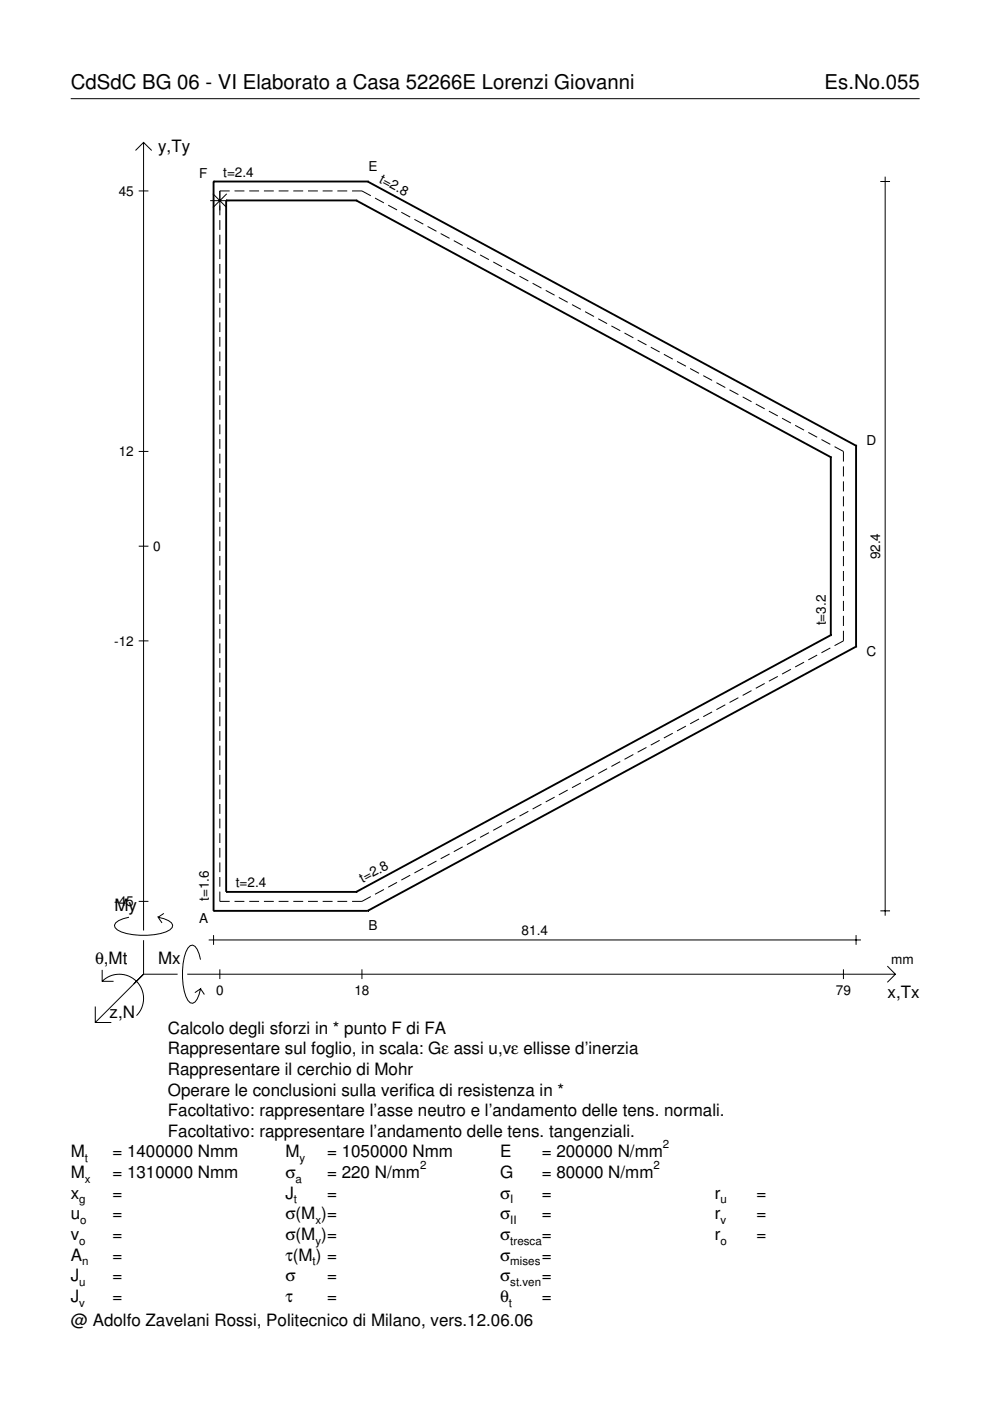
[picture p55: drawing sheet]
<svg xmlns="http://www.w3.org/2000/svg" width="210mm" height="297mm" viewBox="0 0 210 297" stroke-linecap="round" stroke-linejoin="round" font-family="sans-serif">
<defs><g id="words">
<g font-size="4.3">
<text x="15" y="18.9">CdSdC BG 06 - VI Elaborato a Casa 52266E Lorenzi Giovanni</text>
<text x="174.8" y="18.9">Es.No.055</text>
</g>
<g font-size="3.6">
<text x="33.5" y="32.3">y,Ty</text>
<text x="24.3" y="193.2">My</text>
<text x="20.1" y="204.5">θ,Mt</text>
<text x="33.5" y="204.5">Mx</text>
<text x="23.2" y="215.8">z,N</text>
<text x="188.2" y="211.7">x,Tx</text>
<text x="35.6" y="219.2">Calcolo degli sforzi in * punto F di FA</text>
<text x="35.6" y="227.9">Rappresentare il cerchio di Mohr</text>
<text x="35.6" y="223.5">Rappresentare sul foglio, in scala: Gε assi u,vε ellisse d’inerzia</text>
<text x="35.6" y="232.3">Operare le conclusioni sulla verifica di resistenza in *</text>
<text x="35.6" y="236.7">Facoltativo: rappresentare l’asse neutro e l’andamento delle tens. normali.</text>
<text x="15" y="245.4">M</text>
<text x="23.8" y="245.4">= 1400000 Nmm</text>
<text x="35.6" y="241">Facoltativo: rappresentare l’andamento delle tens. tangenziali.</text>
<text x="60.5" y="245.4">M</text>
<text x="69.3" y="245.4">= 1050000 Nmm</text>
<text x="106" y="245.4">E</text>
<text x="114.9" y="245.4">= 200000 N/mm</text>
<text x="15" y="249.8">M</text>
<text x="23.8" y="249.8">= 1310000 Nmm</text>
<text x="60.5" y="249.8">σ</text>
<text x="69.3" y="249.8">= 220 N/mm</text>
<text x="106" y="249.8">G</text>
<text x="114.9" y="249.8">= 80000 N/mm</text>
<text x="15" y="254.2">x</text>
<text x="23.8" y="254.2">=</text>
<text x="60.5" y="254.2">J</text>
<text x="69.3" y="254.2">=</text>
<text x="106" y="254.2">σ</text>
<text x="114.9" y="254.2">=</text>
<text x="151.5" y="254.2">r</text>
<text x="160.4" y="254.2">=</text>
<text x="15" y="258.5">u</text>
<text x="15" y="262.9">v</text>
<text x="23.8" y="258.5">=</text>
<text x="23.8" y="262.9">=</text>
<text x="60.5" y="262.9">σ(M )=</text>
<text x="60.5" y="258.5">σ(M )=</text>
<text x="106" y="258.5">σ</text>
<text x="106" y="262.9">σ</text>
<text x="114.9" y="258.5">=</text>
<text x="114.9" y="262.9">=</text>
<text x="151.5" y="258.5">r</text>
<text x="151.5" y="262.9">r</text>
<text x="160.4" y="258.5">=</text>
<text x="160.4" y="262.9">=</text>
<text x="15" y="267.3">A</text>
<text x="23.8" y="267.3">=</text>
<text x="60.5" y="267.3">τ(M ) =</text>
<text x="106" y="267.3">σ</text>
<text x="114.9" y="267.3">=</text>
<text x="15" y="271.7">J</text>
<text x="23.8" y="271.7">=</text>
<text x="60.5" y="271.7">σ</text>
<text x="69.3" y="271.7">=</text>
<text x="106" y="271.7">σ</text>
<text x="114.9" y="271.7">=</text>
<text x="15" y="281.2">@ Adolfo Zavelani Rossi, Politecnico di Milano, vers.12.06.06</text>
<text x="15" y="276">J</text>
<text x="23.8" y="276">=</text>
<text x="60.5" y="276">τ</text>
<text x="69.3" y="276">=</text>
<text x="106" y="276">θ</text>
<text x="114.9" y="276">=</text>
</g>
<g font-size="2.9">
<text x="25.2" y="41.5">45</text>
<text x="42.2" y="37.7">F</text>
<text x="47.3" y="37.5">t=2.4</text>
<text x="78.1" y="36.2">E</text>
<text x="80.2" y="38.6" transform="rotate(28 80.2 38.6)">t=2.8</text>
<text x="183.7" y="94.3">D</text>
<text x="25.2" y="96.7">12</text>
<text x="32.5" y="116.8">0</text>
<text x="186.6" y="118.6" transform="rotate(-90 186.6 118.6)">92.4</text>
<text x="24.2" y="136.9">-12</text>
<text x="175.1" y="132.6" transform="rotate(-90 175.1 132.6)">t=3.2</text>
<text x="183.7" y="139.1">C</text>
<text x="44.2" y="191.1" transform="rotate(-90 44.2 191.1)">t=1.6</text>
<text x="50" y="188.1">t=2.4</text>
<text x="76.8" y="187.2" transform="rotate(-28 76.8 187.2)">t=2.8</text>
<text x="24.2" y="192.1">-45</text>
<text x="42.2" y="195.7">A</text>
<text x="78.1" y="197.2">B</text>
<text x="110.6" y="198.3">81.4</text>
<text x="189" y="204.5">mm</text>
<text x="45.8" y="210.9">0</text>
<text x="75.1" y="210.9">18</text>
<text x="177.2" y="210.9">79</text>
</g>
<g font-size="2.4">
<text x="140.6" y="243.4">2</text>
<text x="18" y="246.4">t</text>
<text x="18" y="250.8">x</text>
<text x="62.7" y="250.8">a</text>
<text x="63.5" y="246.4">y</text>
<text x="89.1" y="247.8">2</text>
<text x="138.6" y="247.8">2</text>
<text x="16.8" y="255.2">g</text>
<text x="62.3" y="255.2">t</text>
<text x="108.2" y="255.2">I</text>
<text x="152.7" y="255.2">u</text>
<text x="16.8" y="263.9">o</text>
<text x="17" y="259.5">o</text>
<text x="66.9" y="259.5">x</text>
<text x="66.9" y="263.9">y</text>
<text x="108.2" y="259.5">II</text>
<text x="108.2" y="263.9">tresca</text>
<text x="152.7" y="259.5">v</text>
<text x="152.7" y="263.9">o</text>
<text x="17.4" y="268.3">n</text>
<text x="66.3" y="268.3">t</text>
<text x="108.2" y="268.3">mises</text>
<text x="16.8" y="272.7">u</text>
<text x="108.2" y="272.7">st.ven</text>
<text x="16.8" y="277">v</text>
<text x="107.9" y="277">t</text>
</g>
</g></defs>
<g fill="none" stroke="#000" stroke-width=".21">
<path d="M15 20.9h180M28.7 31.9l1.7-1.7 1.8 1.7M30.4 30.2v167.1M186.6 38.5h2.1M187.7 37.5v156.7M29.4 40.5h2.1M44.6 42.5h4.1M45.2 41.1l2.9 2.9M46.6 46.7v2M46.6 49.8v2M46.6 52.9v2M46.6 56v2"/>
<path d="M46.6 59.1v2M48.1 41.1l-2.9 2.9M48.7 40.5h-2.1v5.1M49.7 40.5h2.1M52.8 40.5h2.1M56 40.5h2M59.1 40.5h2.1M62.2 40.5h2.1M65.3 40.5h2.1M68.4 40.5h2.1M71.5 40.5h2.1M74.6 40.5h2.1l1.9 1"/>
<path d="M79.5 42l1.9 1M82.3 43.5l1.9 1M85.1 45l1.9 1M87.9 46.5l1.8 1M90.7 48l1.8 1M93.4 49.5l1.9 1M96.2 51l1.9 1M99 52.5l1.9 1.1M101.8 54l1.9 1.1M104.6 55.5l1.8 1.1M107.4 57.1l1.8 1M110.1 58.6l1.9 1"/>
<path d="M46.6 62.2v2M46.6 65.2v2.1M46.6 68.3v2.1M46.6 71.4v2.1M46.6 74.5v2.1M46.6 77.6v2.1M112.9 60.1l1.9 1M115.7 61.6l1.9 1M118.5 63.1l1.9 1M121.3 64.6l1.9 1M124.1 66.1l1.8 1M126.8 67.6l1.9 1"/>
<path d="M129.6 69.1l1.9 1M132.4 70.6l1.9 1M135.2 72.1l1.9 1M138 73.6l1.9 1M140.8 75.1l1.8 1M143.5 76.6l1.9 1M146.3 78.1l1.9 1.1M149.1 79.6l1.9 1.1M29.4 95.7h2.1M46.6 80.7v2.1M46.6 83.8v2.1M46.6 86.9v2.1"/>
<path d="M46.6 90v2.1M46.6 93.1v2.1M46.6 96.2v2.1M46.6 99.3v2.1M151.9 81.1l1.9 1.1M154.7 82.7l1.9 1M157.5 84.2l1.8 1M160.2 85.7l1.9 1M163 87.2l1.9 1M165.8 88.7l1.9 1M168.6 90.2l1.9 1M171.4 91.7l1.9 1"/>
<path d="M174.2 93.2l1.8 1M176.9 94.7l1.9 1v2.2M178.8 98.9v2.1M29.4 115.8h2.1M46.6 102.4v2.1M46.6 105.5v2M46.6 108.6v2M46.6 111.7v2M46.6 114.8v2M46.6 117.9v2M178.8 102.1v2.1M178.8 105.2v2.2"/>
<path d="M178.8 108.4v2.1M178.8 111.6v2.1M178.8 114.7v2.2M178.8 117.9v2.1M29.4 135.9h2.1M46.6 121v2M46.6 124.1v2M46.6 127.1v2.1M46.6 130.2v2.1M46.6 133.3v2.1M46.6 136.4v2.1M46.6 139.5v2.1"/>
<path d="M173.3 138.9l-1.9 1M176 137.4l-1.8 1M178.8 121.1v2.1M178.8 124.2v2.2M178.8 127.4v2.1M178.8 130.6v2.1M178.8 133.7v2.2l-1.9 1M46.6 142.6v2.1M46.6 145.7v2.1M46.6 148.8v2.1M46.6 151.9v2.1M46.6 155v2.1"/>
<path d="M46.6 158.1v2.1M134.3 160l-1.9 1M137.1 158.5l-1.9 1M139.9 157l-1.9 1M142.6 155.5l-1.8 1M145.4 154l-1.9 1M148.2 152.4l-1.9 1.1M151 150.9l-1.9 1.1M153.8 149.4l-1.9 1.1M156.6 147.9l-1.9 1M159.3 146.4l-1.8 1M162.1 144.9l-1.9 1"/>
<path d="M164.9 143.4l-1.9 1M167.7 141.9l-1.9 1M170.5 140.4l-1.9 1M46.6 161.2v2.1M46.6 164.3v2.1M46.6 167.4v2M46.6 170.5v2M46.6 173.6v2M46.6 176.7v2M46.6 179.8v2M98.1 179.6l-1.9 1M100.9 178l-1.9 1.1"/>
<path d="M103.7 176.5l-1.9 1.1M106.4 175l-1.8 1.1M109.2 173.5l-1.8 1M112 172l-1.9 1M114.8 170.5l-1.9 1M117.6 169l-1.9 1M120.4 167.5l-1.9 1M123.2 166l-1.9 1M125.9 164.5l-1.8 1M128.7 163l-1.9 1M131.5 161.5l-1.9 1M27.3 194.5a3.6 3.6 0 0 0-3 1.7l.1 .5a5.6 5.6 0 0 0 3.8 1.5 13.4 13.4 0 0 0 7.8-1l.5-.5 .1-.5a3.6 3.6 0 0 0-3.1-1.7l.8 1.2"/>
<path d="M29.4 191.1h2.1M30.4 199.3v7.3M34.7 193.7l-1.2 .8M44.2 199.3h138.3M45.3 198.3v2M46.6 189v2.1h2.1M46.6 182.9v2M46.6 186v2M49.7 191.1h2.1M52.8 191.1h2.1M56 191.1h2M59.1 191.1h2.1"/>
<path d="M62.2 191.1h2.1M65.3 191.1h2.1M68.4 191.1h2.1M71.5 191.1h2.1M78.6 190.1l-1.9 1h-2.1M81.4 188.6l-1.9 1M84.2 187.1l-1.9 1M87 185.6l-1.9 1M89.7 184.1l-1.8 1M92.5 182.6l-1.8 1M95.3 181.1l-1.9 1M181.5 198.3v2"/>
<path d="M186.6 193.1h2.1M20.2 213.4v3.4h3.4M21.7 208.1a5.1 5.1 0 0 1 7.2 0 5.1 5.1 0 0 1 0 7.2M21.7 205.6v2.5h2.4M30.4 206.6l-10.2 10.2M30.4 206.6h7.2M39.7 206.6h150.1M42.5 203.5a3.6 3.6 0 0 0-1.7-3.1l-.5 .1a5.7 5.7 0 0 0-1.5 3.8 13.3 13.3 0 0 0 1 7.8l.5 .5 .5 .1a3.6 3.6 0 0 0 1.7-3.1l-1.2 .9M42.5 209.6l.8 1.3M46.6 205.5v2.1M76.7 205.5v2.1M178.8 205.5v2.1"/>
<path d="M188.1 204.8l1.7 1.8-1.7 1.7"/>
</g>
<g fill="none" stroke="#000" stroke-width=".4">
<path d="M45.3 38.5h.1M45.3 38.5h32.6M45.3 38.5v154.6M77.9 38.5h.1M77.9 38.5l103.6 56M47.9 42.5h.1M47.9 42.5h27.6M47.9 42.5v146.6M75.5 42.5h.1M75.5 42.5l100.6 54.4M176.1 96.9h.1M176.1 96.9v37.8"/>
<path d="M181.5 94.5h.1M181.5 94.5v42.6M176.1 134.7h.1M176.1 134.7l-100.6 54.4M181.5 137.1h.1M181.5 137.1l-103.6 56M45.3 193.1h.1M45.3 193.1h32.6M47.9 189.1h.1M47.9 189.1h27.6M75.5 189.1h.1M77.9 193.1h.1"/>
</g>
<use href="#words"/>
</svg>
